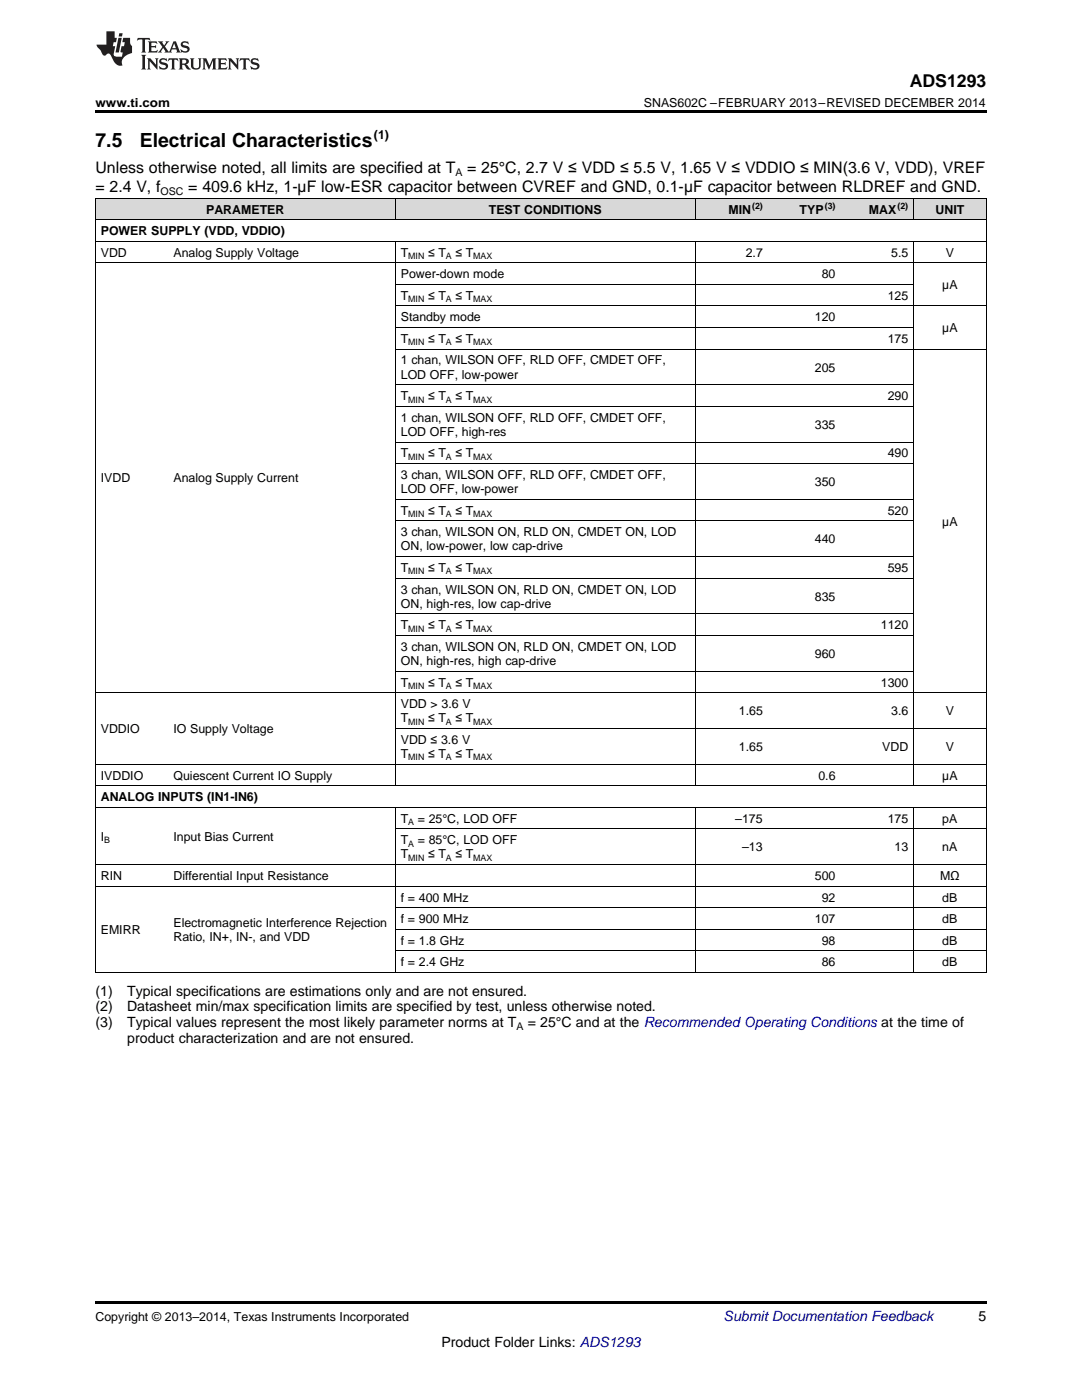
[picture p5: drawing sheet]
<svg xmlns="http://www.w3.org/2000/svg" width="216mm" height="279mm" viewBox="0 0 216 279" stroke-linecap="round" stroke-linejoin="round" font-family="sans-serif">
<defs><g id="words">
<g font-size="3.9">
<text x="19" y="29.3">7.5</text>
<text x="27.9" y="29.3">Electrical Characteristics</text>
</g>
<text font-size="3.5" x="181.5" y="17.3">ADS1293</text>
<g font-size="3.2">
<text x="19" y="34.4">Unless otherwise noted, all limits are specified at T</text>
<text x="93.2" y="34.4">= 25°C, 2.7 V ≤ VDD ≤ 5.5 V, 1.65 V ≤ VDDIO ≤ MIN(3.6 V, VDD), VREF</text>
<text x="19" y="38.3">= 2.4 V, f</text>
<text x="37.6" y="38.3">= 409.6 kHz, 1-µF low-ESR capacitor between CVREF and GND, 0.1-µF capacitor between RLDREF and GND.</text>
</g>
<g font-size="2.8">
<text x="19" y="198.7">(1)</text>
<text x="19" y="201.9">(2)</text>
<text x="25.4" y="198.7">Typical specifications are estimations only and are not ensured.</text>
<text x="25.4" y="201.9">Datasheet min/max specification limits are specified by test, unless otherwise noted.</text>
<text x="19" y="205">(3)</text>
<text x="25.4" y="205">Typical values represent the most likely parameter norms at T</text>
<text x="25.4" y="208.2">product characterization and are not ensured.</text>
<text x="105.3" y="205">= 25°C and at the Recommended Operating Conditions at the time of</text>
<text x="195.3" y="263.6">5</text>
<text x="88.1" y="268.9">Product Folder Links: ADS1293</text>
</g>
<text font-size="2.8" fill="#0000c8" x="144.4" y="263.6">Submit Documentation Feedback</text>
<g font-size="2.5">
<text x="19" y="21.4">www.ti.com</text>
<text x="128.5" y="21.4">SNAS602C –FEBRUARY 2013–REVISED DECEMBER 2014</text>
<text x="74.6" y="27.7">(1)</text>
<text x="20.1" y="46.9">POWER SUPPLY (VDD, VDDIO)</text>
<text x="41.1" y="42.6">PARAMETER</text>
<text x="97.5" y="42.6">TEST CONDITIONS</text>
<text x="145.3" y="42.6">MIN</text>
<text x="159.6" y="42.6">TYP</text>
<text x="173.4" y="42.6">MAX</text>
<text x="186.7" y="42.6">UNIT</text>
<text x="20.1" y="51.2">VDD</text>
<text x="34.6" y="51.2">Analog Supply Voltage</text>
<text x="80" y="51.2">T</text>
<text x="85.4" y="51.2">≤ T</text>
<text x="90.9" y="51.2">≤ T</text>
<text x="148.8" y="51.2">2.7</text>
<text x="177.8" y="51.2">5.5</text>
<text x="188.7" y="51.2">V</text>
<text x="80" y="55.5">Power-down mode</text>
<text x="80" y="59.8">T</text>
<text x="85.4" y="59.8">≤ T</text>
<text x="90.9" y="59.8">≤ T</text>
<text x="164" y="55.5">80</text>
<text x="177.1" y="59.8">125</text>
<text x="188" y="57.7">µA</text>
<text x="80" y="64.1">Standby mode</text>
<text x="162.6" y="64.1">120</text>
<text x="80" y="68.4">T</text>
<text x="85.4" y="68.4">≤ T</text>
<text x="90.9" y="68.4">≤ T</text>
<text x="177.1" y="68.4">175</text>
<text x="188" y="66.3">µA</text>
<text x="80" y="72.7">1 chan, WILSON OFF, RLD OFF, CMDET OFF,</text>
<text x="80" y="75.6">LOD OFF, low-power</text>
<text x="162.6" y="74.2">205</text>
<text x="80" y="79.9">T</text>
<text x="85.4" y="79.9">≤ T</text>
<text x="90.9" y="79.9">≤ T</text>
<text x="177.1" y="79.9">290</text>
<text x="80" y="84.2">1 chan, WILSON OFF, RLD OFF, CMDET OFF,</text>
<text x="80" y="87">LOD OFF, high-res</text>
<text x="162.6" y="85.6">335</text>
<text x="80" y="91.3">T</text>
<text x="80" y="95.6">3 chan, WILSON OFF, RLD OFF, CMDET OFF,</text>
<text x="85.4" y="91.3">≤ T</text>
<text x="90.9" y="91.3">≤ T</text>
<text x="177.1" y="91.3">490</text>
<text x="20.1" y="96.3">IVDD</text>
<text x="34.6" y="96.3">Analog Supply Current</text>
<text x="80" y="98.4">LOD OFF, low-power</text>
<text x="162.6" y="97">350</text>
<text x="80" y="102.7">T</text>
<text x="80" y="107">3 chan, WILSON ON, RLD ON, CMDET ON, LOD</text>
<text x="85.4" y="102.7">≤ T</text>
<text x="90.9" y="102.7">≤ T</text>
<text x="177.1" y="102.7">520</text>
<text x="188" y="104.9">µA</text>
<text x="80" y="109.9">ON, low-power, low cap-drive</text>
<text x="162.6" y="108.4">440</text>
<text x="80" y="114.2">T</text>
<text x="80" y="118.5">3 chan, WILSON ON, RLD ON, CMDET ON, LOD</text>
<text x="85.4" y="114.2">≤ T</text>
<text x="90.9" y="114.2">≤ T</text>
<text x="162.6" y="119.9">835</text>
<text x="177.1" y="114.2">595</text>
<text x="80" y="121.3">ON, high-res, low cap-drive</text>
<text x="80" y="125.6">T</text>
<text x="85.4" y="125.6">≤ T</text>
<text x="90.9" y="125.6">≤ T</text>
<text x="175.8" y="125.6">1120</text>
<text x="80" y="129.9">3 chan, WILSON ON, RLD ON, CMDET ON, LOD</text>
<text x="162.6" y="131.3">960</text>
<text x="80" y="132.7">ON, high-res, high cap-drive</text>
<text x="80" y="137">T</text>
<text x="85.4" y="137">≤ T</text>
<text x="90.9" y="137">≤ T</text>
<text x="175.8" y="137">1300</text>
<text x="80" y="141.3">VDD &gt; 3.6 V</text>
<text x="147.4" y="142.7">1.65</text>
<text x="177.8" y="142.7">3.6</text>
<text x="188.7" y="142.7">V</text>
<text x="20.1" y="146.3">VDDIO</text>
<text x="34.6" y="146.3">IO Supply Voltage</text>
<text x="80" y="144.1">T</text>
<text x="80" y="148.4">VDD ≤ 3.6 V</text>
<text x="85.4" y="144.1">≤ T</text>
<text x="90.9" y="144.1">≤ T</text>
<text x="147.4" y="149.9">1.65</text>
<text x="176" y="149.9">VDD</text>
<text x="188.7" y="149.9">V</text>
<text x="20.1" y="155.6">IVDDIO</text>
<text x="34.6" y="155.6">Quiescent Current IO Supply</text>
<text x="80" y="151.3">T</text>
<text x="85.4" y="151.3">≤ T</text>
<text x="90.9" y="151.3">≤ T</text>
<text x="163.3" y="155.6">0.6</text>
<text x="188" y="155.6">µA</text>
<text x="20.1" y="159.9">ANALOG INPUTS (IN1-IN6)</text>
<text x="20.1" y="167.7">I</text>
<text x="34.6" y="167.7">Input Bias Current</text>
<text x="80" y="164.2">T</text>
<text x="83.4" y="164.2">= 25°C, LOD OFF</text>
<text x="146.7" y="164.2">–175</text>
<text x="177.1" y="164.2">175</text>
<text x="188" y="164.2">pA</text>
<text x="80" y="168.5">T</text>
<text x="80" y="171.3">T</text>
<text x="83.4" y="168.5">= 85°C, LOD OFF</text>
<text x="85.4" y="171.3">≤ T</text>
<text x="90.9" y="171.3">≤ T</text>
<text x="148.1" y="169.9">–13</text>
<text x="178.5" y="169.9">13</text>
<text x="188" y="169.9">nA</text>
<text x="20.1" y="175.6">RIN</text>
<text x="34.6" y="175.6">Differential Input Resistance</text>
<text x="80" y="179.9">f = 400 MHz</text>
<text x="162.6" y="175.6">500</text>
<text x="164" y="179.9">92</text>
<text x="187.6" y="175.6">MΩ</text>
<text x="188" y="179.9">dB</text>
<text x="34.6" y="185">Electromagnetic Interference Rejection</text>
<text x="80" y="184.2">f = 900 MHz</text>
<text x="162.6" y="184.2">107</text>
<text x="188" y="184.2">dB</text>
<text x="20.1" y="186.4">EMIRR</text>
<text x="34.6" y="187.8">Ratio, IN+, IN-, and VDD</text>
<text x="80" y="188.5">f = 1.8 GHz</text>
<text x="164" y="188.5">98</text>
<text x="188" y="188.5">dB</text>
<text x="80" y="192.8">f = 2.4 GHz</text>
<text x="164" y="192.8">86</text>
<text x="188" y="192.8">dB</text>
<text x="19" y="263.6">Copyright © 2013–2014, Texas Instruments Incorporated</text>
</g>
<g font-size="2.1">
<text x="90.9" y="35.1">A</text>
<text x="32" y="38.9">OSC</text>
<text x="103" y="205.6">A</text>
</g>
<g font-size="1.8">
<text x="150.1" y="41.6">(2)</text>
<text x="164.6" y="41.6">(3)</text>
<text x="179.1" y="41.6">(2)</text>
<text x="81.5" y="51.7">MIN</text>
<text x="89" y="51.7">A</text>
<text x="94.4" y="51.7">MAX</text>
<text x="81.5" y="60.3">MIN</text>
<text x="89" y="60.3">A</text>
<text x="94.4" y="60.3">MAX</text>
<text x="81.5" y="68.9">MIN</text>
<text x="89" y="68.9">A</text>
<text x="94.4" y="68.9">MAX</text>
<text x="81.5" y="80.4">MIN</text>
<text x="89" y="80.4">A</text>
<text x="94.4" y="80.4">MAX</text>
<text x="81.5" y="91.8">MIN</text>
<text x="89" y="91.8">A</text>
<text x="94.4" y="91.8">MAX</text>
<text x="81.5" y="103.2">MIN</text>
<text x="89" y="103.2">A</text>
<text x="94.4" y="103.2">MAX</text>
<text x="81.5" y="114.7">MIN</text>
<text x="89" y="114.7">A</text>
<text x="94.4" y="114.7">MAX</text>
<text x="81.5" y="126.1">MIN</text>
<text x="89" y="126.1">A</text>
<text x="94.4" y="126.1">MAX</text>
<text x="81.5" y="137.5">MIN</text>
<text x="89" y="137.5">A</text>
<text x="94.4" y="137.5">MAX</text>
<text x="81.5" y="144.6">MIN</text>
<text x="89" y="144.6">A</text>
<text x="94.4" y="144.6">MAX</text>
<text x="81.5" y="151.8">MIN</text>
<text x="89" y="151.8">A</text>
<text x="94.4" y="151.8">MAX</text>
<text x="81.5" y="164.7">A</text>
<text x="20.8" y="168.2">B</text>
<text x="81.5" y="169">A</text>
<text x="81.5" y="171.8">MIN</text>
<text x="89" y="171.8">A</text>
<text x="94.4" y="171.8">MAX</text>
</g>
</g></defs>
<g fill="#d8d8d8">
<path d="M19 39.6h14.5v4.3h-14.5z"/>
<path d="M33.5 39.6h45.4v4.3h-45.4z"/>
<path d="M78.9 39.6h59.9v4.3h-59.9z"/>
<path d="M138.8 39.6h14.5v4.3h-14.5z"/>
<path d="M153.3 39.6h14.5v4.3h-14.5z"/>
<path d="M167.8 39.6h14.5v4.3h-14.5z"/>
<path d="M182.3 39.6h14.5v4.3h-14.5z"/>
</g>
<path d="M19 22h177.8v.5h-177.8zM19 259.7h177.8v.5h-177.8z" fill="#000"/>
<g fill="none" stroke="#000" stroke-width=".2">
<path d="M19 39.5h177.8M19.1 39.5v154.6M78.9 39.5v4.4M138.7 39.5v4.4M182.3 39.5v4.4M196.8 39.5v154.6M19 52.4h177.8M19 48.1h177.8M19 43.8h177.8M78.9 48.2v108.6M78.9 56.7h103.4M138.7 48.2v108.6"/>
<path d="M182.3 48.2v108.6M78.9 76.8h103.4M78.9 69.7h117.9M78.9 65.4h103.4M78.9 61h117.9M78.9 99.6h103.4M78.9 92.5h103.4M78.9 88.2h103.4M78.9 81.1h103.4M78.9 115.4h103.4M78.9 111.1h103.4M78.9 103.9h103.4"/>
<path d="M19 138.2h177.8M78.9 133.9h103.4M78.9 126.8h103.4M78.9 122.5h103.4M19 156.8h177.8M19 152.5h177.8M78.9 145.4h117.9M19 176.8h177.8M19 172.5h177.8M19 161.1h177.8M78.9 161.1v33M78.9 165.4h117.9"/>
<path d="M138.7 161.1v33M182.3 161.1v33M19 194h177.8M78.9 189.7h117.9M78.9 185.4h117.9M78.9 181.1h117.9"/>
</g>
<g fill="#231f20">
<path d="M27.5 7.6l-.1 .5 .4-.2h.6v.1v2.1l-.2 .4h1l-.3-.4v-2.1l.1-.1h.5l.5 .2-.2-.5zM29.5 8.3l.2 .3v1.5l-.2 .4h1.8l.2-.6a1.04 1.04 0 0 1-1.3 .2v-.7h.6l.3 .2v-.6l-.3 .2h-.6v-.6l.8-.1 .4 .3-.2-.5zM31.5 8.3l.9 1.1-.9 1.1h.8l-.2-.2 .5-.7 .4 .7-.2 .2h1.5l-.1-.2 .1-.4h.9l.1 .4-.2 .2h1l-.3-.3-.7-1.9h-.5l-.9 2-.8-1 .9-1h-.8l.1 .3-.3 .5-.4-.6 .2-.2zM34.7 8.6l.4 1h-.7zM36.3 8.4a.63 .63 0 0 0-.2 .7 .63 .63 0 0 0 .6 .4l.6 .2 .1 .2a.75 .75 0 0 1-.7 .4 .75 .75 0 0 1-.6-.5l.1 .7 .1-.1a1.11 1.11 0 0 0 1.5-.6 1.13 1.13 0 0 0-1.2-.8l-.1-.4a1.04 1.04 0 0 1 1.2 .2l-.2-.5-.1 .1-.5-.2zM28.2 10.9l.2 .4v2.2l-.2 .4h1l-.3-.4v-2.2l.3-.4zM29.3 11.6l.3 .4v1.5l-.3 .4h.8l-.2-.4v-1.3l1.5 1.7v-1.9l.2-.4h-.7l.2 .4v.9l-1.1-1.3zM32 11.8a.62 .62 0 0 0-.2 .7 .62 .62 0 0 0 .6 .4l.6 .1 .1 .3a.76 .76 0 0 1-.7 .3 .76 .76 0 0 1-.6-.4l.1 .7 .1-.1a1.11 1.11 0 0 0 1.5-.6 1.13 1.13 0 0 0-1.2-.8l-.1-.4a1.04 1.04 0 0 1 1.2 .2l-.2-.6-.1 .1-.5-.1zM33.7 11.6l-.2 .6a.61 .61 0 0 1 .8-.3v1.6l-.2 .4h.9l-.2-.4v-1.6a.63 .63 0 0 1 .8 .3l-.2-.6zM35.6 11.6l.3 .4v1.5l-.3 .4h1l-.2-.2v-.8l.5 .2a.76 .76 0 0 0 1.2 .7l-1-1a.58 .58 0 0 0 .6-.5 .58 .58 0 0 0-.5-.6zM36.4 11.9h.1a.45 .45 0 0 1 .5 .1 .45 .45 0 0 1 .1 .5l-.7 .2zM37.9 11.6l.2 .2a2.17 2.17 0 0 0 .3 1.9 .99 .99 0 0 0 1.6-.6v-1.1l.2-.4h-.7l.2 .2a1.92 1.92 0 0 1-.2 1.8 .6 .6 0 0 1-.9-.5v-1.1l.2-.4zM40.4 11.6l.2 .4v1.5l-.2 .4h.7l-.2-.4v-1.4l.8 1.8 .8-1.8v1.4l-.2 .4h.9l-.2-.4v-1.5l.2-.4h-.8l-.6 1.5-.6-1.5zM43.4 11.6l.2 .4v1.5l-.2 .4h1.8l.2-.6a1.04 1.04 0 0 1-1.3 .1v-.6h.5l.4 .2v-.6l-.4 .2h-.5v-.7h.8l.3 .3-.1-.6zM45.5 11.6l.2 .4v1.5l-.2 .4h.7l-.2-.4v-1.3l1.5 1.7v-1.9l.2-.4h-.7l.2 .4v.9l-1.1-1.3zM47.9 11.6l-.1 .6a.61 .61 0 0 1 .8-.3v1.6l-.3 .4h1l-.3-.4 .1-1.6a.63 .63 0 0 1 .7 .3l-.1-.6zM50.2 11.8a.62 .62 0 0 0-.2 .7 .62 .62 0 0 0 .6 .4l.6 .1 .2 .3a.76 .76 0 0 1-.8 .3 .76 .76 0 0 1-.6-.4l.1 .7 .2-.1a1.11 1.11 0 0 0 1.5-.6 1.13 1.13 0 0 0-1.3-.8l-.1-.4a1.04 1.04 0 0 1 1.2 .2l-.1-.6-.2 .1-.5-.1z"/>
<path d="M21.2 6.3v2.6h-1.9l.1 .4 .7 .9a.91 .91 0 0 0 1 .8 .56 .56 0 0 1 .5-.3 .56 .56 0 0 1 .5 .3l.4 .8a1.53 1.53 0 0 0 1.9 1.2 1.54 1.54 0 0 1 1-2.1l.9-.3v-1.4a1.52 1.52 0 0 1-.3-1.6h-1.4l-.2 .8h.5l-.2 .8h-.4l-.2 1v.2l.4 .1-.2 .8a1.93 1.93 0 0 1-1.6-.3l.3-1.8h-.5l.2-.8h.4l.2-.8h-.4v-1.3zM23.6 7.6l-.6 2.9h.7l.6-2.9zM23.8 6.6l-.1 .7h.6l.2-.7z"/>
</g>
<use href="#words"/>
</svg>
